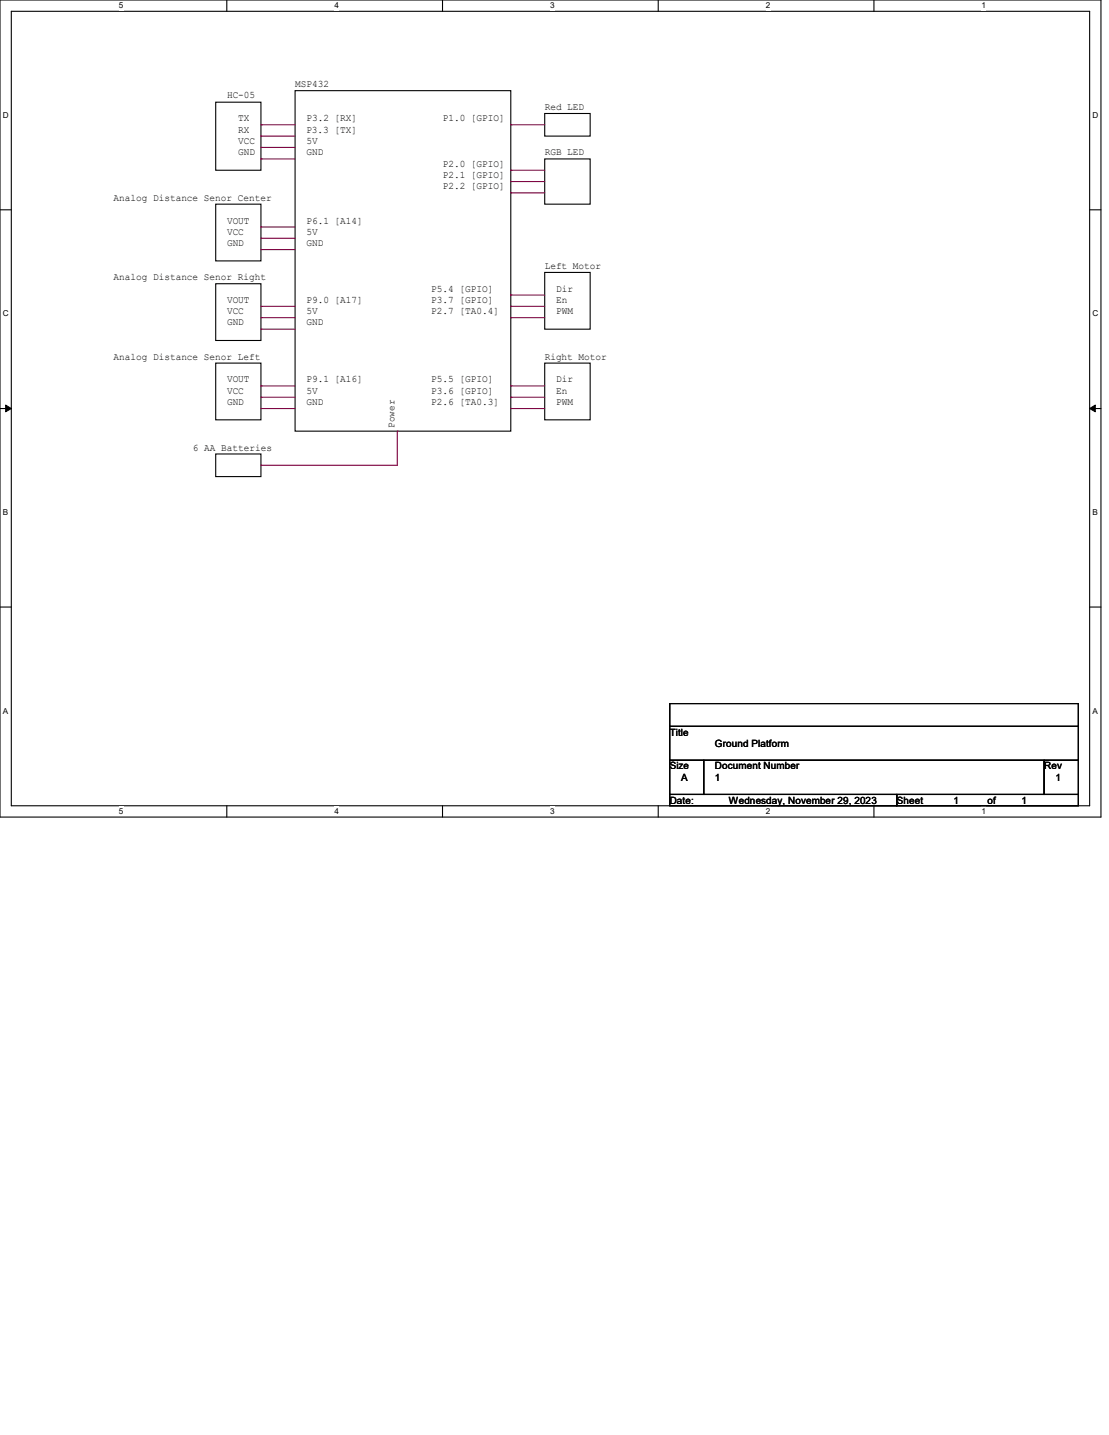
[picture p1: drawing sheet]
<svg xmlns="http://www.w3.org/2000/svg" width="216mm" height="279mm" viewBox="0 0 216 279" stroke-linecap="round" stroke-linejoin="round" font-family="sans-serif">
<defs><g id="words">
<g font-size="1.9">
<text x="57.4" y="17">MSP432</text>
<text x="44.2" y="19.2">HC-05</text>
<text x="46.4" y="23.6">TX</text>
<text x="59.6" y="23.6">P3.2 [RX]</text>
<text x="86.2" y="23.6">P1.0 [GPIO]</text>
<text x="106" y="21.4">Red LED</text>
<text x="46.4" y="28">VCC</text>
<text x="46.4" y="25.8">RX</text>
<text x="59.6" y="25.8">P3.3 [TX]</text>
<text x="59.6" y="28">5V</text>
<text x="46.4" y="30.2">GND</text>
<text x="59.6" y="30.2">GND</text>
<text x="86.2" y="32.5">P2.0 [GPIO]</text>
<text x="86.2" y="34.7">P2.1 [GPIO]</text>
<text x="106" y="30.2">RGB LED</text>
<text x="22.1" y="39.1">Analog Distance Senor Center</text>
<text x="86.2" y="36.9">P2.2 [GPIO]</text>
<text x="44.2" y="43.5">VOUT</text>
<text x="44.2" y="45.7">VCC</text>
<text x="44.2" y="47.9">GND</text>
<text x="59.6" y="43.5">P6.1 [A14]</text>
<text x="59.6" y="45.7">5V</text>
<text x="59.6" y="47.9">GND</text>
<text x="106" y="52.3">Left Motor</text>
<text x="22.1" y="54.6">Analog Distance Senor Right</text>
<text x="44.2" y="59">VOUT</text>
<text x="59.6" y="59">P9.0 [A17]</text>
<text x="83.9" y="56.8">P5.4 [GPIO]</text>
<text x="83.9" y="59">P3.7 [GPIO]</text>
<text x="108.3" y="59">En</text>
<text x="108.3" y="56.8">Dir</text>
<text x="44.2" y="61.2">VCC</text>
<text x="44.2" y="63.4">GND</text>
<text x="59.6" y="61.2">5V</text>
<text x="59.6" y="63.4">GND</text>
<text x="83.9" y="61.2">P2.7 [TA0.4]</text>
<text x="108.3" y="61.2">PWM</text>
<text x="22.1" y="70">Analog Distance Senor Left</text>
<text x="106" y="70">Right Motor</text>
<text x="44.2" y="74.4">VOUT</text>
<text x="44.2" y="76.7">VCC</text>
<text x="59.6" y="74.4">P9.1 [A16]</text>
<text x="59.6" y="76.7">5V</text>
<text x="83.9" y="74.4">P5.5 [GPIO]</text>
<text x="83.9" y="76.7">P3.6 [GPIO]</text>
<text x="108.3" y="76.7">En</text>
<text x="108.3" y="74.4">Dir</text>
<text x="44.2" y="78.9">GND</text>
<text x="59.6" y="78.9">GND</text>
<text x="76.8" y="83.3" transform="rotate(-90 76.8 83.3)">Power</text>
<text x="83.9" y="78.9">P2.6 [TA0.3]</text>
<text x="108.3" y="78.9">PWM</text>
<text x="37.5" y="87.7">6 AA Batteries</text>
<text x="130.4" y="143.2">Title</text>
<text x="130.4" y="149.8">Size</text>
<text x="139.2" y="149.8">Document Number</text>
<text x="139.2" y="145.4">Ground Platform</text>
<text x="203.3" y="149.8">Rev</text>
<text x="132.6" y="152">A</text>
<text x="139.2" y="152">1</text>
<text x="205.5" y="152">1</text>
<text x="130.4" y="156.5">Date:</text>
<text x="141.9" y="156.5">Wednesday, November 29, 2023</text>
<text x="174.6" y="156.5">Sheet</text>
<text x="185.6" y="156.5">1</text>
<text x="192.2" y="156.5">of</text>
<text x="198.9" y="156.5">1</text>
</g>
<g font-size="1.6">
<text x="23.2" y="1.7">5</text>
<text x="65.1" y="1.7">4</text>
<text x="107.1" y="1.7">3</text>
<text x="149.1" y="1.7">2</text>
<text x="191.1" y="1.7">1</text>
<text x=".6" y="22.9">D</text>
<text x="212.7" y="22.9">D</text>
<text x=".6" y="61.6">C</text>
<text x="212.7" y="61.6">C</text>
<text x=".6" y="100.3">B</text>
<text x="212.7" y="100.3">B</text>
<text x=".6" y="138.9">A</text>
<text x="212.7" y="138.9">A</text>
<text x="23.2" y="158.5">5</text>
<text x="65.1" y="158.5">4</text>
<text x="107.1" y="158.5">3</text>
<text x="149.1" y="158.5">2</text>
<text x="191.1" y="158.5">1</text>
</g>
</g></defs>
<path d="M0 0h214.3v159.1h-214.3zM2.2 2.2h209.9v154.7h-209.9z" fill="none" stroke="#000" stroke-width=".21"/>
<g fill="#fff">
<path d="M23.2 .2h.8v1.8h-.8z"/>
<path d="M23.2 157.1h.8v1.8h-.8z"/>
</g>
<path d="M44.2 0v2.2M44.2 156.9v2.2" fill="none" stroke="#000" stroke-width=".21"/>
<g fill="#fff">
<path d="M65.1 .2h.9v1.8h-.9z"/>
<path d="M65.1 157.1h.9v1.8h-.9z"/>
</g>
<path d="M86.1 0v2.2M86.1 156.9v2.2" fill="none" stroke="#000" stroke-width=".21"/>
<g fill="#fff">
<path d="M107.1 .2h.9v1.8h-.9z"/>
<path d="M107.1 157.1h.9v1.8h-.9z"/>
</g>
<path d="M128.1 0v2.2M128.1 156.9v2.2" fill="none" stroke="#000" stroke-width=".21"/>
<g fill="#fff">
<path d="M149.1 .2h.9v1.8h-.9z"/>
<path d="M149.1 157.1h.9v1.8h-.9z"/>
</g>
<path d="M170.1 0v2.2M170.1 156.9v2.2" fill="none" stroke="#000" stroke-width=".21"/>
<g fill="#fff">
<path d="M191.1 .2h.9v1.8h-.9z"/>
<path d="M191.1 157.1h.9v1.8h-.9z"/>
<path d="M.6 21.5h1.1v1.8h-1.1z"/>
<path d="M212.7 21.5h1.1v1.8h-1.1z"/>
<path d="M.6 60.2h1.1v1.7h-1.1z"/>
<path d="M212.7 60.2h1.1v1.7h-1.1z"/>
</g>
<path d="M0 40.9h2.2M212.1 40.9h2.2" fill="none" stroke="#000" stroke-width=".21"/>
<g fill="#fff">
<path d="M.6 98.8h1v1.8h-1z"/>
<path d="M212.7 98.8h1v1.8h-1z"/>
</g>
<path d="M0 79.5h2.2M212.1 79.5h2.2" fill="none" stroke="#000" stroke-width=".21"/>
<path d="M1.1 78.9l1.1 .6-1.1 .7zM212.1 79.5l1.1-.6v1.3z" fill="#000" stroke="#000" stroke-width=".19"/>
<g fill="#fff">
<path d="M.6 137.5h1v1.8h-1z"/>
<path d="M212.7 137.5h1v1.8h-1z"/>
</g>
<g fill="none" stroke="#000" stroke-width=".21">
<path d="M42 19.9h8.8v13.2h-8.8zM57.4 17.7h42v66.2h-42zM42 39.8h8.8v11h-8.8zM106 30.9h8.9v8.9h-8.9zM106 22.1h8.9v4.4h-8.9zM42 55.2h8.8v11.1h-8.8zM106 53h8.9v11.1h-8.9zM42 70.7h8.8v11h-8.8zM106 70.7h8.9v11h-8.9zM42 88.4h8.8v4.4h-8.8zM0 118.2h2.2M212.1 118.2h2.2"/>
<path d="M130.4 137h79.5v4.4h-79.5zM130.4 141.4h79.5v6.6h-79.5zM130.4 148h6.6v6.7h-6.6zM130.4 154.7h44.2v2.2h-44.2zM137 148h66.3v6.7h-66.3zM174.6 154.7h35.3v2.2h-35.3zM203.3 148h6.6v6.7h-6.6z"/>
</g>
<g fill="none" stroke="#800040" stroke-width=".21">
<path d="M50.8 24.3h.1M50.8 26.5h.1M50.8 28.7h.1M50.8 30.9h.1M50.8 24.3h6.6M50.8 26.5h6.6M50.8 28.7h6.6M50.8 30.9h6.6M99.4 24.3h.1M99.4 33.1h.1M99.4 35.3h.1M99.4 37.5h.1"/>
<path d="M99.4 24.3h6.6M99.4 33.1h6.6M99.4 35.3h6.6M99.4 37.5h6.6M50.8 44.2h.1M50.8 59.6h.1M50.8 46.4h.1M50.8 48.6h.1M50.8 59.6h6.6M50.8 44.2h6.6M50.8 46.4h6.6M50.8 48.6h6.6"/>
<path d="M99.4 57.4h.1M99.4 59.6h.1M99.4 57.4h6.6M99.4 59.6h6.6M50.8 75.1h.1M50.8 77.3h.1M50.8 79.5h.1M50.8 61.8h.1M50.8 64.1h.1M50.8 75.1h6.6M50.8 77.3h6.6M50.8 79.5h6.6"/>
<path d="M50.8 61.8h6.6M50.8 64.1h6.6M99.4 75.1h.1M99.4 77.3h.1M99.4 79.5h.1M99.4 61.8h.1M99.4 75.1h6.6M99.4 77.3h6.6M99.4 79.5h6.6M99.4 61.8h6.6M50.8 90.6h.1M77.3 83.9h.1"/>
<path d="M77.3 83.9v6.7h-26.5"/>
</g>
<use href="#words"/>
</svg>
